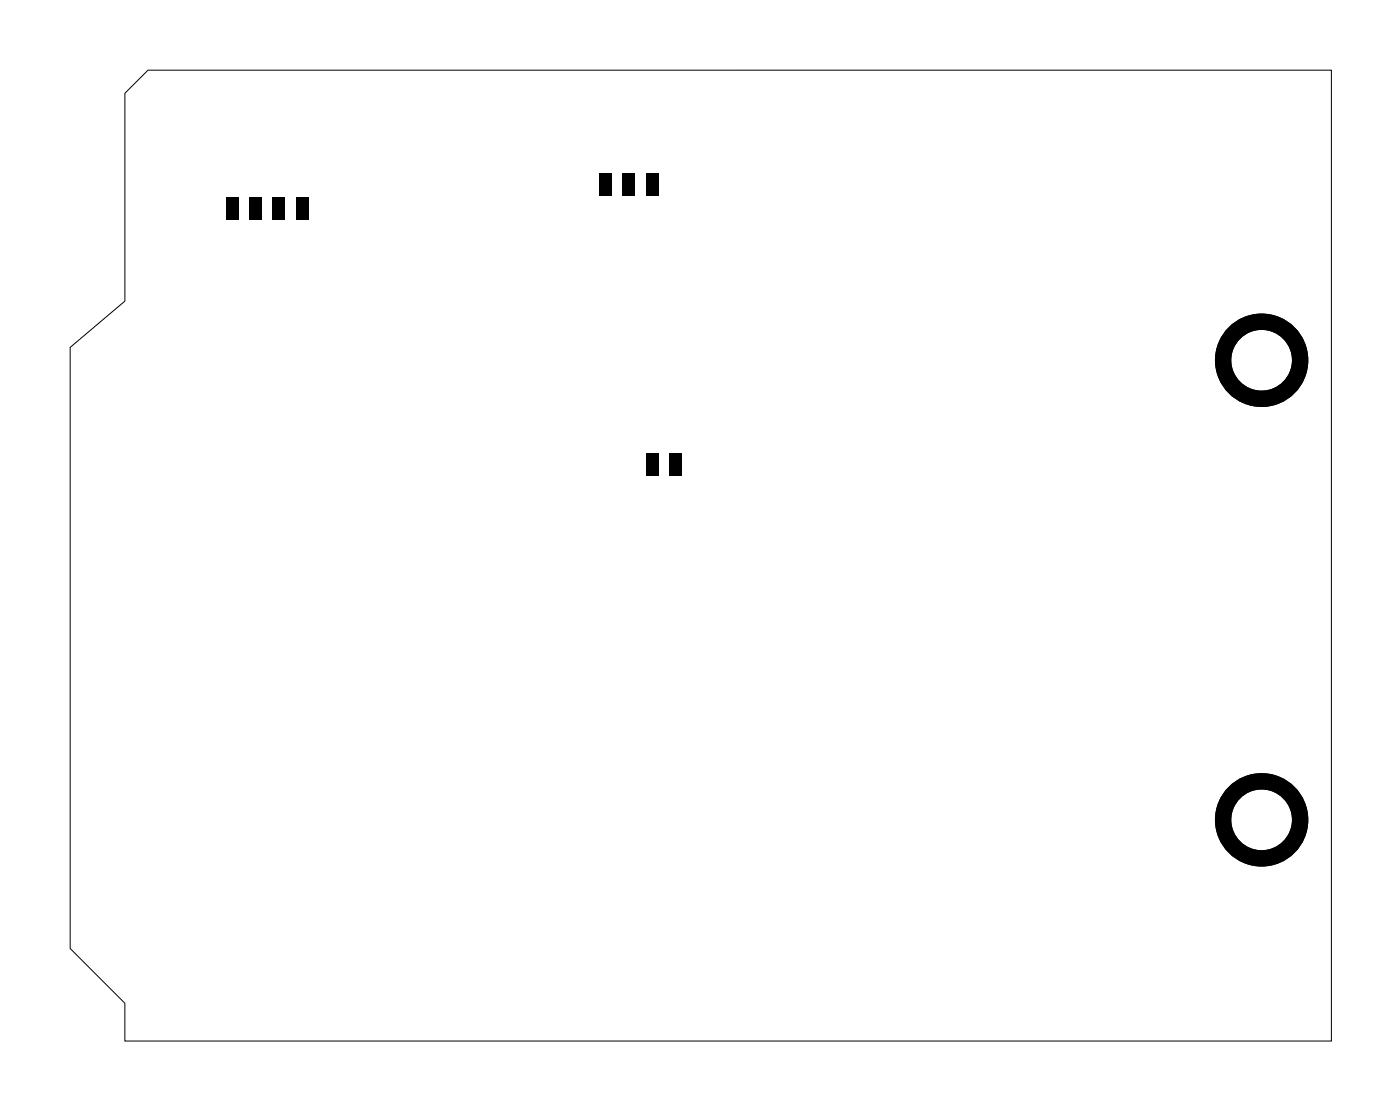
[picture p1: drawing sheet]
<svg xmlns="http://www.w3.org/2000/svg" width="76mm" height="60mm" viewBox="0 0 76 60" stroke-linecap="round" stroke-linejoin="round" font-family="sans-serif">
<path d="M6.8 5.1l1.3-1.3h64.4v52.8h-65.7v-2l-3-3v-32.7l3-2.5z" fill="none" stroke="#000" stroke-width=".05"/>
<path d="M12.3 10.7h.7v1.2h-.7zM13.6 10.7h.6v1.2h-.6zM14.8 10.7h.7v1.2h-.7zM16.1 10.7h.7v1.2h-.7zM32.6 9.4h.7v1.3h-.7zM33.9 9.4h.7v1.3h-.7zM35.2 9.4h.6v1.3h-.6zM35.2 24.7h.6v1.2h-.6zM36.4 24.7h.7v1.2h-.7z" fill="#000"/>
<g fill="none" stroke="#000" stroke-width=".89" stroke-linecap="butt">
<circle cx="68.7" cy="19.6" r="2.1"/>
<circle cx="68.7" cy="44.6" r="2.1"/>
</g>
</svg>
